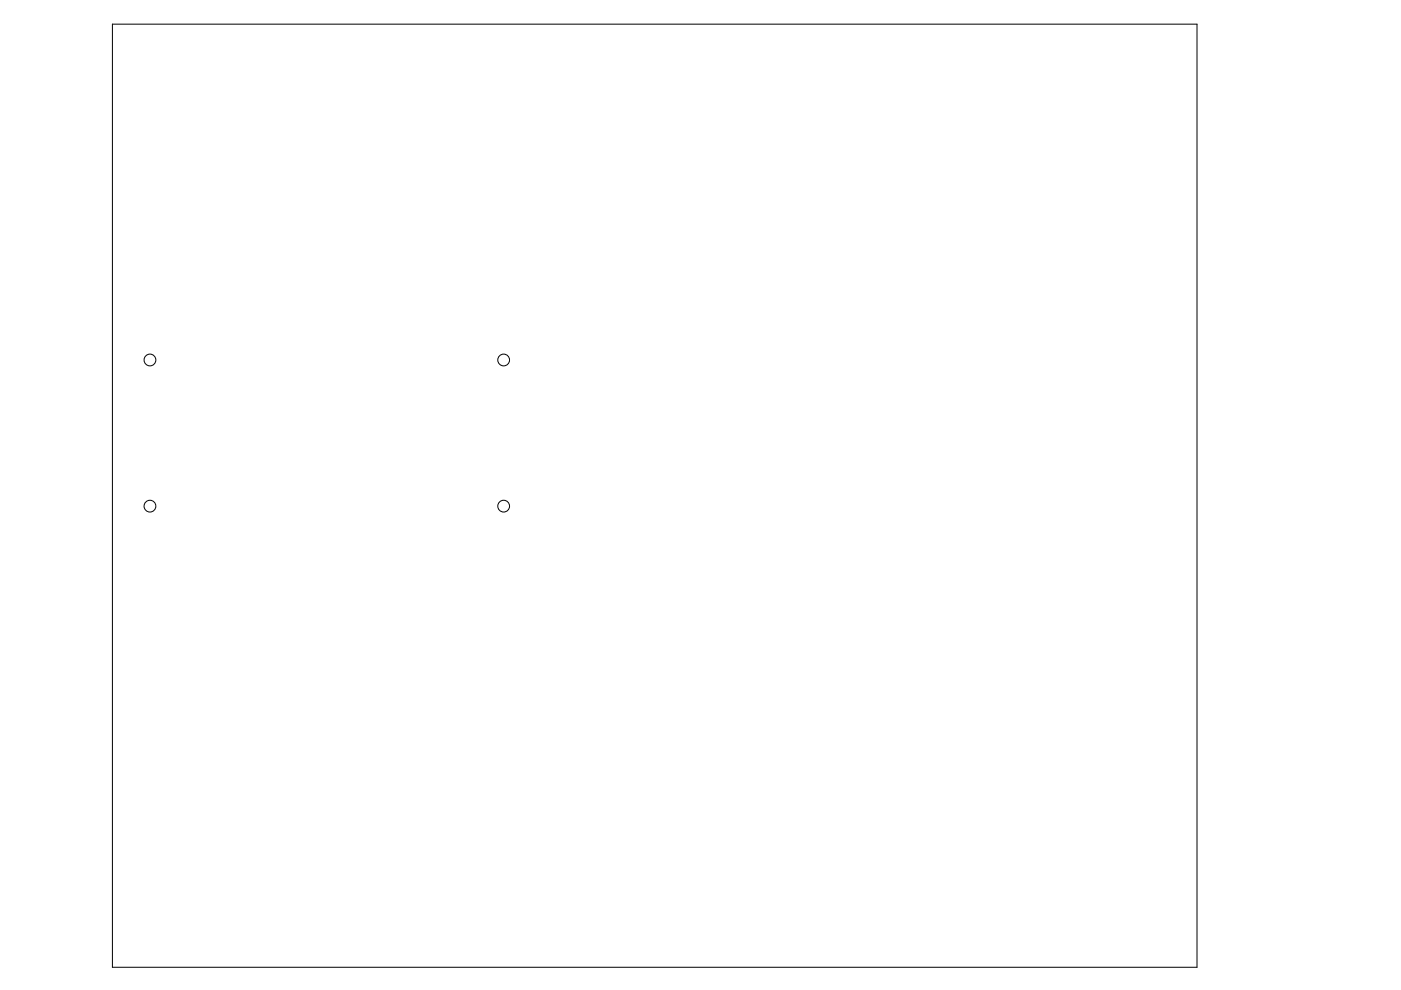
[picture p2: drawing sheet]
<svg xmlns="http://www.w3.org/2000/svg" width="297mm" height="210mm" viewBox="0 0 297 210" stroke-linecap="round" stroke-linejoin="round" font-family="sans-serif">
<g fill="none" stroke="#000" stroke-width=".21">
<path d="M23.8 5.1h230v200h-230z"/>
<circle cx="31.8" cy="76.3" r="1.25"/>
<circle cx="106.8" cy="76.3" r="1.25"/>
<circle cx="31.8" cy="107.3" r="1.25"/>
<circle cx="106.8" cy="107.3" r="1.25"/>
</g>
</svg>
